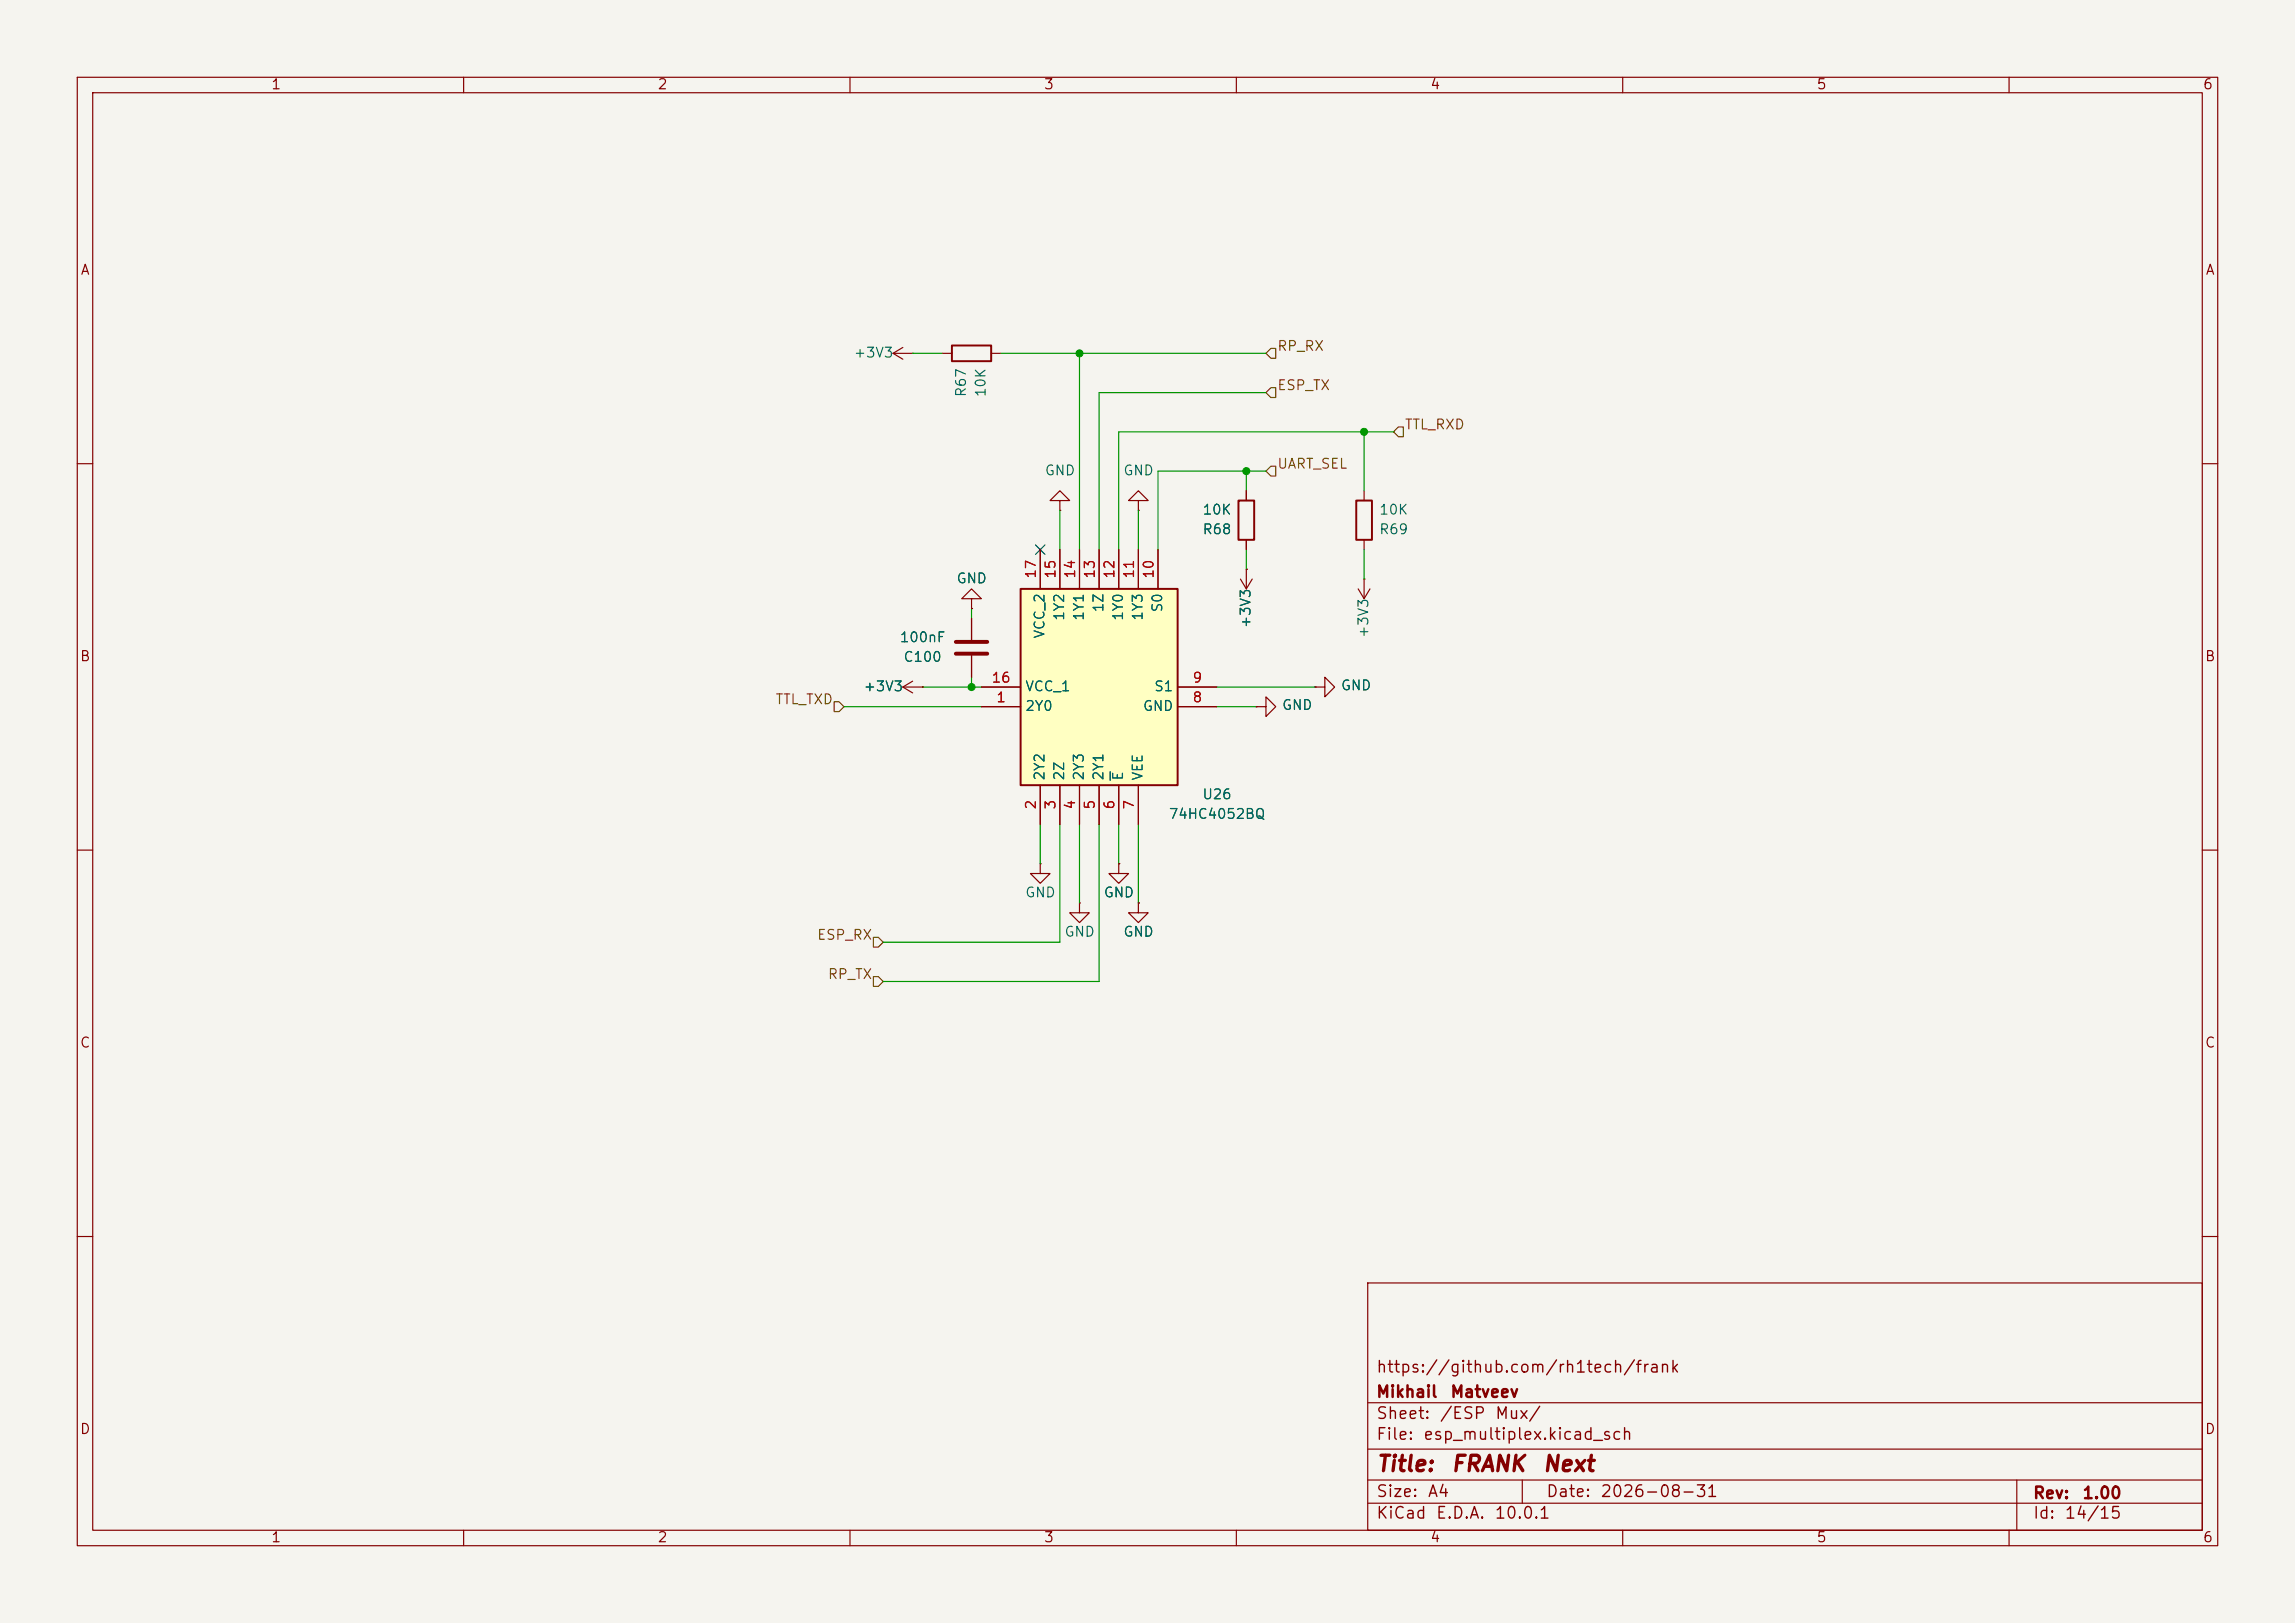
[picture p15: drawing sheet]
(kicad_sch
 (version 20260306)
 (generator "eeschema")
 (generator_version "10.0")
 (paper "A4")
 (title_block
  (title "${NAME}")
  (date "${DATE}")
  (rev "${VERSION}")
  (company "Mikhail Matveev")
  (comment 1 "https://github.com/rh1tech/frank"))
 (lib_symbols
  (symbol "FRANK:+3V3"
   (power global)
   (pin_numbers (hide yes))
   (pin_names
    (offset 0) (hide yes)) (exclude_from_sim no) (in_bom yes) (on_board yes)
   (in_pos_files yes)
   (duplicate_pin_numbers_are_jumpers no)
   (property "Reference" "#PWR" (at 0 -3.81 0) (show_name no) (do_not_autoplace no) (hide yes) (effects (font (size 1.27 1.27))))
   (property "Value" "+3V3" (at 0 3.556 0) (show_name no) (do_not_autoplace no) (effects (font (size 1.27 1.27))))
   (property "Footprint" "" (at 0 0 0) (show_name no) (do_not_autoplace no) (hide yes) (effects (font (size 1.27 1.27))))
   (property "Datasheet" "" (at 0 0 0) (show_name no) (do_not_autoplace no) (hide yes) (effects (font (size 1.27 1.27))))
   (property "Description" "Power symbol creates a global label with name \"+3V3\"" (at 0 0 0) (show_name no) (do_not_autoplace no) (hide yes) (effects (font (size 1.27 1.27))))
   (symbol "+3V3_0_1"
    (polyline (pts (xy -0.762 1.27) (xy 0 2.54)) (stroke (width 0) (type default)) (fill (type none)))
    (polyline (pts (xy 0 2.54) (xy 0.762 1.27)) (stroke (width 0) (type default)) (fill (type none)))
    (polyline (pts (xy 0 0) (xy 0 2.54)) (stroke (width 0) (type default)) (fill (type none))))
   (symbol "+3V3_1_1"
    (pin power_in line (at 0 0 90) (length 0) (name "" (effects (font (size 1.27 1.27)))) (number "1" (effects (font (size 1.27 1.27))))))
   (embedded_fonts no))
  (symbol "FRANK:74HC4052BQ115" (exclude_from_sim no) (in_bom yes) (on_board yes)
   (in_pos_files yes)
   (duplicate_pin_numbers_are_jumpers no)
   (property "Reference" "IC" (at 26.67 17.78 0) (show_name no) (do_not_autoplace no) (effects (font (size 1.27 1.27)) (justify left top)))
   (property "Value" "74HC4052BQ,115" (at 26.67 15.24 0) (show_name no) (do_not_autoplace no) (effects (font (size 1.27 1.27)) (justify left top)))
   (property "Footprint" "FRANK:74HC4052BQ115" (at 26.67 -84.76 0) (show_name no) (do_not_autoplace no) (hide yes) (effects (font (size 1.27 1.27)) (justify left top)))
   (property "Datasheet" "https://assets.nexperia.com/documents/data-sheet/74HC_HCT4052.pdf" (at 26.67 -184.76 0) (show_name no) (do_not_autoplace no) (hide yes) (effects (font (size 1.27 1.27)) (justify left top)))
   (property "Description" "74HC(T)4052 - Dual 4-channel analog multiplexer/demultiplexer@en-us" (at 0 0 0) (show_name no) (do_not_autoplace no) (hide yes) (effects (font (size 1.27 1.27))))
   (property "Height" "1" (at 26.67 -384.76 0) (show_name no) (do_not_autoplace no) (hide yes) (effects (font (size 1.27 1.27)) (justify left top)))
   (property "Mouser Part Number" "771-HC4052BQ115" (at 26.67 -484.76 0) (show_name no) (do_not_autoplace no) (hide yes) (effects (font (size 1.27 1.27)) (justify left top)))
   (property "Mouser Price/Stock" "https://www.mouser.co.uk/ProductDetail/Nexperia/74HC4052BQ115?qs=P62ublwmbi8316l1BJemeA%3D%3D" (at 26.67 -584.76 0) (show_name no) (do_not_autoplace no) (hide yes) (effects (font (size 1.27 1.27)) (justify left top)))
   (property "Manufacturer_Name" "Nexperia" (at 26.67 -684.76 0) (show_name no) (do_not_autoplace no) (hide yes) (effects (font (size 1.27 1.27)) (justify left top)))
   (property "Manufacturer_Part_Number" "74HC4052BQ,115" (at 26.67 -784.76 0) (show_name no) (do_not_autoplace no) (hide yes) (effects (font (size 1.27 1.27)) (justify left top)))
   (symbol "74HC4052BQ115_1_1"
    (rectangle (start 5.08 12.7) (end 25.4 -12.7) (stroke (width 0.254) (type default)) (fill (type background)))
    (pin passive line (at 0 -2.54 0) (length 5.08) (name "2Y0" (effects (font (size 1.27 1.27)))) (number "1" (effects (font (size 1.27 1.27)))))
    (pin passive line (at 7.62 -17.78 90) (length 5.08) (name "2Y2" (effects (font (size 1.27 1.27)))) (number "2" (effects (font (size 1.27 1.27)))))
    (pin passive line (at 10.16 -17.78 90) (length 5.08) (name "2Z" (effects (font (size 1.27 1.27)))) (number "3" (effects (font (size 1.27 1.27)))))
    (pin passive line (at 12.7 -17.78 90) (length 5.08) (name "2Y3" (effects (font (size 1.27 1.27)))) (number "4" (effects (font (size 1.27 1.27)))))
    (pin passive line (at 15.24 -17.78 90) (length 5.08) (name "2Y1" (effects (font (size 1.27 1.27)))) (number "5" (effects (font (size 1.27 1.27)))))
    (pin passive line (at 17.78 -17.78 90) (length 5.08) (name "~{E}" (effects (font (size 1.27 1.27)))) (number "6" (effects (font (size 1.27 1.27)))))
    (pin passive line (at 20.32 -17.78 90) (length 5.08) (name "VEE" (effects (font (size 1.27 1.27)))) (number "7" (effects (font (size 1.27 1.27)))))
    (pin passive line (at 30.48 -2.54 180) (length 5.08) (name "GND" (effects (font (size 1.27 1.27)))) (number "8" (effects (font (size 1.27 1.27)))))
    (pin passive line (at 30.48 0 180) (length 5.08) (name "S1" (effects (font (size 1.27 1.27)))) (number "9" (effects (font (size 1.27 1.27)))))
    (pin passive line (at 22.86 17.78 270) (length 5.08) (name "S0" (effects (font (size 1.27 1.27)))) (number "10" (effects (font (size 1.27 1.27)))))
    (pin passive line (at 20.32 17.78 270) (length 5.08) (name "1Y3" (effects (font (size 1.27 1.27)))) (number "11" (effects (font (size 1.27 1.27)))))
    (pin passive line (at 17.78 17.78 270) (length 5.08) (name "1Y0" (effects (font (size 1.27 1.27)))) (number "12" (effects (font (size 1.27 1.27)))))
    (pin passive line (at 15.24 17.78 270) (length 5.08) (name "1Z" (effects (font (size 1.27 1.27)))) (number "13" (effects (font (size 1.27 1.27)))))
    (pin passive line (at 12.7 17.78 270) (length 5.08) (name "1Y1" (effects (font (size 1.27 1.27)))) (number "14" (effects (font (size 1.27 1.27)))))
    (pin passive line (at 10.16 17.78 270) (length 5.08) (name "1Y2" (effects (font (size 1.27 1.27)))) (number "15" (effects (font (size 1.27 1.27)))))
    (pin passive line (at 0 0 0) (length 5.08) (name "VCC_1" (effects (font (size 1.27 1.27)))) (number "16" (effects (font (size 1.27 1.27)))))
    (pin passive line (at 7.62 17.78 270) (length 5.08) (name "VCC_2" (effects (font (size 1.27 1.27)))) (number "17" (effects (font (size 1.27 1.27))))))
   (embedded_fonts no))
  (symbol "FRANK:C"
   (pin_numbers (hide yes))
   (pin_names
    (offset 0.254)) (exclude_from_sim no) (in_bom yes) (on_board yes)
   (in_pos_files yes)
   (duplicate_pin_numbers_are_jumpers no)
   (property "Reference" "C" (at 0.635 2.54 0) (show_name no) (do_not_autoplace no) (effects (font (size 1.27 1.27)) (justify left)))
   (property "Value" "C" (at 0.635 -2.54 0) (show_name no) (do_not_autoplace no) (effects (font (size 1.27 1.27)) (justify left)))
   (property "Footprint" "" (at 0.9652 -3.81 0) (show_name no) (do_not_autoplace no) (hide yes) (effects (font (size 1.27 1.27))))
   (property "Datasheet" "" (at 0 0 0) (show_name no) (do_not_autoplace no) (hide yes) (effects (font (size 1.27 1.27))))
   (property "Description" "Unpolarized capacitor" (at 0 0 0) (show_name no) (do_not_autoplace no) (hide yes) (effects (font (size 1.27 1.27))))
   (symbol "C_0_1"
    (polyline (pts (xy -2.032 0.762) (xy 2.032 0.762)) (stroke (width 0.508) (type default)) (fill (type none)))
    (polyline (pts (xy -2.032 -0.762) (xy 2.032 -0.762)) (stroke (width 0.508) (type default)) (fill (type none))))
   (symbol "C_1_1"
    (pin passive line (at 0 3.81 270) (length 2.794) (name "" (effects (font (size 1.27 1.27)))) (number "1" (effects (font (size 1.27 1.27)))))
    (pin passive line (at 0 -3.81 90) (length 2.794) (name "" (effects (font (size 1.27 1.27)))) (number "2" (effects (font (size 1.27 1.27))))))
   (embedded_fonts no))
  (symbol "FRANK:GND"
   (power global)
   (pin_numbers (hide yes))
   (pin_names
    (offset 0) (hide yes)) (exclude_from_sim no) (in_bom yes) (on_board yes)
   (in_pos_files yes)
   (duplicate_pin_numbers_are_jumpers no)
   (property "Reference" "#PWR" (at 0 -6.35 0) (show_name no) (do_not_autoplace no) (hide yes) (effects (font (size 1.27 1.27))))
   (property "Value" "GND" (at 0 -3.81 0) (show_name no) (do_not_autoplace no) (effects (font (size 1.27 1.27))))
   (property "Footprint" "" (at 0 0 0) (show_name no) (do_not_autoplace no) (hide yes) (effects (font (size 1.27 1.27))))
   (property "Datasheet" "" (at 0 0 0) (show_name no) (do_not_autoplace no) (hide yes) (effects (font (size 1.27 1.27))))
   (property "Description" "Power symbol creates a global label with name \"GND\" , ground" (at 0 0 0) (show_name no) (do_not_autoplace no) (hide yes) (effects (font (size 1.27 1.27))))
   (symbol "GND_0_1"
    (polyline (pts (xy 0 0) (xy 0 -1.27) (xy 1.27 -1.27) (xy 0 -2.54) (xy -1.27 -1.27) (xy 0 -1.27)) (stroke (width 0) (type default)) (fill (type none))))
   (symbol "GND_1_1"
    (pin power_in line (at 0 0 270) (length 0) (name "" (effects (font (size 1.27 1.27)))) (number "1" (effects (font (size 1.27 1.27))))))
   (embedded_fonts no))
  (symbol "FRANK:R"
   (pin_numbers (hide yes))
   (pin_names
    (offset 0)) (exclude_from_sim no) (in_bom yes) (on_board yes)
   (in_pos_files yes)
   (duplicate_pin_numbers_are_jumpers no)
   (property "Reference" "R" (at 2.032 0 90) (show_name no) (do_not_autoplace no) (effects (font (size 1.27 1.27))))
   (property "Value" "R" (at 0 0 90) (show_name no) (do_not_autoplace no) (effects (font (size 1.27 1.27))))
   (property "Footprint" "" (at -1.778 0 90) (show_name no) (do_not_autoplace no) (hide yes) (effects (font (size 1.27 1.27))))
   (property "Datasheet" "" (at 0 0 0) (show_name no) (do_not_autoplace no) (hide yes) (effects (font (size 1.27 1.27))))
   (property "Description" "Resistor" (at 0 0 0) (show_name no) (do_not_autoplace no) (hide yes) (effects (font (size 1.27 1.27))))
   (symbol "R_0_1"
    (rectangle (start -1.016 -2.54) (end 1.016 2.54) (stroke (width 0.254) (type default)) (fill (type none))))
   (symbol "R_1_1"
    (pin passive line (at 0 3.81 270) (length 1.27) (name "" (effects (font (size 1.27 1.27)))) (number "1" (effects (font (size 1.27 1.27)))))
    (pin passive line (at 0 -3.81 90) (length 1.27) (name "" (effects (font (size 1.27 1.27)))) (number "2" (effects (font (size 1.27 1.27))))))
   (embedded_fonts no)))
 (junction
  (at 176.53 55.88)
  (diameter 0)
  (color 0 0 0 0))
 (junction
  (at 125.73 88.9)
  (diameter 0)
  (color 0 0 0 0))
 (junction
  (at 139.7 45.72)
  (diameter 0)
  (color 0 0 0 0))
 (junction
  (at 161.29 60.96)
  (diameter 0)
  (color 0 0 0 0))
 (no_connect
  (at 134.62 71.12))
 (wire
  (pts (xy 149.86 71.12) (xy 149.86 60.96))
  (stroke (width 0) (type default)))
 (wire
  (pts (xy 137.16 71.12) (xy 137.16 66.04))
  (stroke (width 0) (type default)))
 (wire
  (pts (xy 157.48 88.9) (xy 170.18 88.9))
  (stroke (width 0) (type default)))
 (wire
  (pts (xy 121.92 45.72) (xy 118.11 45.72))
  (stroke (width 0) (type default)))
 (wire
  (pts (xy 142.24 106.68) (xy 142.24 127))
  (stroke (width 0) (type default)))
 (wire
  (pts (xy 142.24 50.8) (xy 163.83 50.8))
  (stroke (width 0) (type default)))
 (wire
  (pts (xy 134.62 106.68) (xy 134.62 111.76))
  (stroke (width 0) (type default)))
 (wire
  (pts (xy 137.16 106.68) (xy 137.16 121.92))
  (stroke (width 0) (type default)))
 (wire
  (pts (xy 144.78 55.88) (xy 176.53 55.88))
  (stroke (width 0) (type default)))
 (wire
  (pts (xy 125.73 80.01) (xy 125.73 78.74))
  (stroke (width 0) (type default)))
 (wire
  (pts (xy 142.24 71.12) (xy 142.24 50.8))
  (stroke (width 0) (type default)))
 (wire
  (pts (xy 157.48 91.44) (xy 162.56 91.44))
  (stroke (width 0) (type default)))
 (wire
  (pts (xy 176.53 63.5) (xy 176.53 55.88))
  (stroke (width 0) (type default)))
 (wire
  (pts (xy 161.29 60.96) (xy 163.83 60.96))
  (stroke (width 0) (type default)))
 (wire
  (pts (xy 144.78 106.68) (xy 144.78 111.76))
  (stroke (width 0) (type default)))
 (wire
  (pts (xy 144.78 71.12) (xy 144.78 55.88))
  (stroke (width 0) (type default)))
 (wire
  (pts (xy 176.53 55.88) (xy 180.34 55.88))
  (stroke (width 0) (type default)))
 (wire
  (pts (xy 125.73 87.63) (xy 125.73 88.9))
  (stroke (width 0) (type default)))
 (wire
  (pts (xy 139.7 106.68) (xy 139.7 116.84))
  (stroke (width 0) (type default)))
 (wire
  (pts (xy 161.29 71.12) (xy 161.29 73.66))
  (stroke (width 0) (type default)))
 (wire
  (pts (xy 161.29 63.5) (xy 161.29 60.96))
  (stroke (width 0) (type default)))
 (wire
  (pts (xy 127 91.44) (xy 109.22 91.44))
  (stroke (width 0) (type default)))
 (wire
  (pts (xy 139.7 45.72) (xy 163.83 45.72))
  (stroke (width 0) (type default)))
 (wire
  (pts (xy 149.86 60.96) (xy 161.29 60.96))
  (stroke (width 0) (type default)))
 (wire
  (pts (xy 147.32 71.12) (xy 147.32 66.04))
  (stroke (width 0) (type default)))
 (wire
  (pts (xy 147.32 106.68) (xy 147.32 116.84))
  (stroke (width 0) (type default)))
 (wire
  (pts (xy 137.16 121.92) (xy 114.3 121.92))
  (stroke (width 0) (type default)))
 (wire
  (pts (xy 129.54 45.72) (xy 139.7 45.72))
  (stroke (width 0) (type default)))
 (wire
  (pts (xy 127 88.9) (xy 125.73 88.9))
  (stroke (width 0) (type default)))
 (wire
  (pts (xy 125.73 88.9) (xy 119.38 88.9))
  (stroke (width 0) (type default)))
 (wire
  (pts (xy 176.53 71.12) (xy 176.53 74.93))
  (stroke (width 0) (type default)))
 (wire
  (pts (xy 139.7 71.12) (xy 139.7 45.72))
  (stroke (width 0) (type default)))
 (wire
  (pts (xy 142.24 127) (xy 114.3 127))
  (stroke (width 0) (type default)))
 (hierarchical_label "TTL_TXD"
  (shape input)
  (at 109.22 91.44 180)
  (effects (font (size 1.27 1.27)) (justify right bottom)))
 (hierarchical_label "ESP_TX"
  (shape input)
  (at 163.83 50.8 0)
  (effects (font (size 1.27 1.27)) (justify left bottom)))
 (hierarchical_label "TTL_RXD"
  (shape input)
  (at 180.34 55.88 0)
  (effects (font (size 1.27 1.27)) (justify left bottom)))
 (hierarchical_label "UART_SEL"
  (shape input)
  (at 163.83 60.96 0)
  (effects (font (size 1.27 1.27)) (justify left bottom)))
 (hierarchical_label "RP_TX"
  (shape input)
  (at 114.3 127 180)
  (effects (font (size 1.27 1.27)) (justify right bottom)))
 (hierarchical_label "RP_RX"
  (shape input)
  (at 163.83 45.72 0)
  (effects (font (size 1.27 1.27)) (justify left bottom)))
 (hierarchical_label "ESP_RX"
  (shape input)
  (at 114.3 121.92 180)
  (effects (font (size 1.27 1.27)) (justify right bottom)))
 (symbol
  (lib_id "FRANK:GND")
  (at 147.32 66.04 180)
  (unit 1)
  (body_style 1)
  (exclude_from_sim no)
  (in_bom yes)
  (on_board yes)
  (in_pos_files yes)
  (dnp no)
  (property "Reference" "#PWR0235" (at 147.32 59.69 0) (hide yes) (show_name no) (do_not_autoplace no) (effects (font (size 1.27 1.27))))
  (property "Value" "GND" (at 147.32 60.96 0) (show_name no) (do_not_autoplace no) (effects (font (size 1.27 1.27))))
  (property "Footprint" "" (at 147.32 66.04 0) (hide yes) (show_name no) (do_not_autoplace no) (effects (font (size 1.27 1.27))))
  (property "Datasheet" "" (at 147.32 66.04 0) (hide yes) (show_name no) (do_not_autoplace no) (effects (font (size 1.27 1.27))))
  (property "Description" "Power symbol creates a global label with name \"GND\" , ground" (at 147.32 66.04 0) (hide yes) (show_name no) (do_not_autoplace no) (effects (font (size 1.27 1.27))))
  (pin "1"))
 (symbol
  (lib_id "FRANK:C")
  (at 125.73 83.82 0)
  (mirror x)
  (unit 1)
  (body_style 1)
  (exclude_from_sim no)
  (in_bom yes)
  (on_board yes)
  (in_pos_files yes)
  (dnp no)
  (property "Reference" "C100" (at 119.38 85.09 0) (show_name no) (do_not_autoplace no) (effects (font (size 1.27 1.27))))
  (property "Value" "100nF" (at 119.38 82.55 0) (show_name no) (do_not_autoplace no) (effects (font (size 1.27 1.27))))
  (property "Footprint" "FRANK:C_0603_1608Metric" (at 125.73 83.82 0) (hide yes) (show_name no) (do_not_autoplace no) (effects (font (size 1.27 1.27))))
  (property "Datasheet" "" (at 125.73 83.82 0) (hide yes) (show_name no) (do_not_autoplace no) (effects (font (size 1.27 1.27))))
  (property "Description" "Unpolarized capacitor" (at 125.73 83.82 0) (hide yes) (show_name no) (do_not_autoplace no) (effects (font (size 1.27 1.27))))
  (pin "1")
  (pin "2"))
 (symbol
  (lib_id "FRANK:GND")
  (at 139.7 116.84 0)
  (unit 1)
  (body_style 1)
  (exclude_from_sim no)
  (in_bom yes)
  (on_board yes)
  (in_pos_files yes)
  (dnp no)
  (property "Reference" "#PWR0232" (at 139.7 110.49 0) (hide yes) (show_name no) (do_not_autoplace no) (effects (font (size 1.27 1.27))))
  (property "Value" "GND" (at 139.7 120.65 0) (show_name no) (do_not_autoplace no) (effects (font (size 1.27 1.27))))
  (property "Footprint" "" (at 139.7 116.84 0) (hide yes) (show_name no) (do_not_autoplace no) (effects (font (size 1.27 1.27))))
  (property "Datasheet" "" (at 139.7 116.84 0) (hide yes) (show_name no) (do_not_autoplace no) (effects (font (size 1.27 1.27))))
  (property "Description" "Power symbol creates a global label with name \"GND\" , ground" (at 139.7 116.84 0) (hide yes) (show_name no) (do_not_autoplace no) (effects (font (size 1.27 1.27))))
  (pin "1"))
 (symbol
  (lib_id "FRANK:GND")
  (at 125.73 78.74 0)
  (mirror x)
  (unit 1)
  (body_style 1)
  (exclude_from_sim no)
  (in_bom yes)
  (on_board yes)
  (in_pos_files yes)
  (dnp no)
  (property "Reference" "#PWR0229" (at 125.73 85.09 0) (hide yes) (show_name no) (do_not_autoplace no) (effects (font (size 1.27 1.27))))
  (property "Value" "GND" (at 125.73 74.93 0) (show_name no) (do_not_autoplace no) (effects (font (size 1.27 1.27))))
  (property "Footprint" "" (at 125.73 78.74 0) (hide yes) (show_name no) (do_not_autoplace no) (effects (font (size 1.27 1.27))))
  (property "Datasheet" "" (at 125.73 78.74 0) (hide yes) (show_name no) (do_not_autoplace no) (effects (font (size 1.27 1.27))))
  (property "Description" "Power symbol creates a global label with name \"GND\" , ground" (at 125.73 78.74 0) (hide yes) (show_name no) (do_not_autoplace no) (effects (font (size 1.27 1.27))))
  (pin "1"))
 (symbol
  (lib_id "FRANK:GND")
  (at 134.62 111.76 0)
  (unit 1)
  (body_style 1)
  (exclude_from_sim no)
  (in_bom yes)
  (on_board yes)
  (in_pos_files yes)
  (dnp no)
  (property "Reference" "#PWR0230" (at 134.62 105.41 0) (hide yes) (show_name no) (do_not_autoplace no) (effects (font (size 1.27 1.27))))
  (property "Value" "GND" (at 134.62 115.57 0) (show_name no) (do_not_autoplace no) (effects (font (size 1.27 1.27))))
  (property "Footprint" "" (at 134.62 111.76 0) (hide yes) (show_name no) (do_not_autoplace no) (effects (font (size 1.27 1.27))))
  (property "Datasheet" "" (at 134.62 111.76 0) (hide yes) (show_name no) (do_not_autoplace no) (effects (font (size 1.27 1.27))))
  (property "Description" "Power symbol creates a global label with name \"GND\" , ground" (at 134.62 111.76 0) (hide yes) (show_name no) (do_not_autoplace no) (effects (font (size 1.27 1.27))))
  (pin "1"))
 (symbol
  (lib_id "FRANK:GND")
  (at 162.56 91.44 90)
  (unit 1)
  (body_style 1)
  (exclude_from_sim no)
  (in_bom yes)
  (on_board yes)
  (in_pos_files yes)
  (dnp no)
  (property "Reference" "#PWR0239" (at 162.56 85.09 0) (hide yes) (show_name no) (do_not_autoplace no) (effects (font (size 1.27 1.27))))
  (property "Value" "GND" (at 165.811 91.313 90) (show_name no) (do_not_autoplace no) (effects (font (size 1.27 1.27)) (justify right)))
  (property "Footprint" "" (at 162.56 91.44 0) (hide yes) (show_name no) (do_not_autoplace no) (effects (font (size 1.27 1.27))))
  (property "Datasheet" "" (at 162.56 91.44 0) (hide yes) (show_name no) (do_not_autoplace no) (effects (font (size 1.27 1.27))))
  (property "Description" "Power symbol creates a global label with name \"GND\" , ground" (at 162.56 91.44 0) (hide yes) (show_name no) (do_not_autoplace no) (effects (font (size 1.27 1.27))))
  (pin "1"))
 (symbol
  (lib_id "FRANK:GND")
  (at 137.16 66.04 180)
  (unit 1)
  (body_style 1)
  (exclude_from_sim no)
  (in_bom yes)
  (on_board yes)
  (in_pos_files yes)
  (dnp no)
  (property "Reference" "#PWR0231" (at 137.16 59.69 0) (hide yes) (show_name no) (do_not_autoplace no) (effects (font (size 1.27 1.27))))
  (property "Value" "GND" (at 137.16 60.96 0) (show_name no) (do_not_autoplace no) (effects (font (size 1.27 1.27))))
  (property "Footprint" "" (at 137.16 66.04 0) (hide yes) (show_name no) (do_not_autoplace no) (effects (font (size 1.27 1.27))))
  (property "Datasheet" "" (at 137.16 66.04 0) (hide yes) (show_name no) (do_not_autoplace no) (effects (font (size 1.27 1.27))))
  (property "Description" "Power symbol creates a global label with name \"GND\" , ground" (at 137.16 66.04 0) (hide yes) (show_name no) (do_not_autoplace no) (effects (font (size 1.27 1.27))))
  (pin "1"))
 (symbol
  (lib_id "FRANK:GND")
  (at 147.32 116.84 0)
  (unit 1)
  (body_style 1)
  (exclude_from_sim no)
  (in_bom yes)
  (on_board yes)
  (in_pos_files yes)
  (dnp no)
  (property "Reference" "#PWR0236" (at 147.32 110.49 0) (hide yes) (show_name no) (do_not_autoplace no) (effects (font (size 1.27 1.27))))
  (property "Value" "GND" (at 147.32 120.65 0) (show_name no) (do_not_autoplace no) (effects (font (size 1.27 1.27))))
  (property "Footprint" "" (at 147.32 116.84 0) (hide yes) (show_name no) (do_not_autoplace no) (effects (font (size 1.27 1.27))))
  (property "Datasheet" "" (at 147.32 116.84 0) (hide yes) (show_name no) (do_not_autoplace no) (effects (font (size 1.27 1.27))))
  (property "Description" "Power symbol creates a global label with name \"GND\" , ground" (at 147.32 116.84 0) (hide yes) (show_name no) (do_not_autoplace no) (effects (font (size 1.27 1.27))))
  (pin "1"))
 (symbol
  (lib_id "FRANK:+3V3")
  (at 161.29 73.66 180)
  (unit 1)
  (body_style 1)
  (exclude_from_sim no)
  (in_bom yes)
  (on_board yes)
  (in_pos_files yes)
  (dnp no)
  (property "Reference" "#PWR0237" (at 161.29 80.01 0) (hide yes) (show_name no) (do_not_autoplace no) (effects (font (size 1.27 1.27))))
  (property "Value" "+3V3" (at 161.29 78.74 90) (show_name no) (do_not_autoplace no) (effects (font (size 1.27 1.27))))
  (property "Footprint" "" (at 161.29 73.66 0) (hide yes) (show_name no) (do_not_autoplace no) (effects (font (size 1.27 1.27))))
  (property "Datasheet" "" (at 161.29 73.66 0) (hide yes) (show_name no) (do_not_autoplace no) (effects (font (size 1.27 1.27))))
  (property "Description" "Power symbol creates a global label with name \"+3V3\"" (at 161.29 73.66 0) (hide yes) (show_name no) (do_not_autoplace no) (effects (font (size 1.27 1.27))))
  (pin "1"))
 (symbol
  (lib_id "FRANK:+3V3")
  (at 118.11 45.72 90)
  (unit 1)
  (body_style 1)
  (exclude_from_sim no)
  (in_bom yes)
  (on_board yes)
  (in_pos_files yes)
  (dnp no)
  (property "Reference" "#PWR0226" (at 111.76 45.72 0) (hide yes) (show_name no) (do_not_autoplace no) (effects (font (size 1.27 1.27))))
  (property "Value" "+3V3" (at 113.03 45.72 90) (show_name no) (do_not_autoplace no) (effects (font (size 1.27 1.27))))
  (property "Footprint" "" (at 118.11 45.72 0) (hide yes) (show_name no) (do_not_autoplace no) (effects (font (size 1.27 1.27))))
  (property "Datasheet" "" (at 118.11 45.72 0) (hide yes) (show_name no) (do_not_autoplace no) (effects (font (size 1.27 1.27))))
  (property "Description" "Power symbol creates a global label with name \"+3V3\"" (at 118.11 45.72 0) (hide yes) (show_name no) (do_not_autoplace no) (effects (font (size 1.27 1.27))))
  (pin "1"))
 (symbol
  (lib_id "FRANK:GND")
  (at 170.18 88.9 90)
  (unit 1)
  (body_style 1)
  (exclude_from_sim no)
  (in_bom yes)
  (on_board yes)
  (in_pos_files yes)
  (dnp no)
  (property "Reference" "#PWR0240" (at 170.18 82.55 0) (hide yes) (show_name no) (do_not_autoplace no) (effects (font (size 1.27 1.27))))
  (property "Value" "GND" (at 173.431 88.773 90) (show_name no) (do_not_autoplace no) (effects (font (size 1.27 1.27)) (justify right)))
  (property "Footprint" "" (at 170.18 88.9 0) (hide yes) (show_name no) (do_not_autoplace no) (effects (font (size 1.27 1.27))))
  (property "Datasheet" "" (at 170.18 88.9 0) (hide yes) (show_name no) (do_not_autoplace no) (effects (font (size 1.27 1.27))))
  (property "Description" "Power symbol creates a global label with name \"GND\" , ground" (at 170.18 88.9 0) (hide yes) (show_name no) (do_not_autoplace no) (effects (font (size 1.27 1.27))))
  (pin "1"))
 (symbol
  (lib_id "FRANK:R")
  (at 176.53 67.31 180)
  (unit 1)
  (body_style 1)
  (exclude_from_sim no)
  (in_bom yes)
  (on_board yes)
  (in_pos_files yes)
  (dnp no)
  (property "Reference" "R69" (at 180.34 68.58 0) (show_name no) (do_not_autoplace no) (effects (font (size 1.27 1.27))))
  (property "Value" "10K" (at 180.34 66.04 0) (show_name no) (do_not_autoplace no) (effects (font (size 1.27 1.27))))
  (property "Footprint" "FRANK:R_0603_1608Metric" (at 176.53 67.31 0) (hide yes) (show_name no) (do_not_autoplace no) (effects (font (size 1.27 1.27))))
  (property "Datasheet" "" (at 176.53 67.31 0) (hide yes) (show_name no) (do_not_autoplace no) (effects (font (size 1.27 1.27))))
  (property "Description" "Resistor" (at 176.53 67.31 0) (hide yes) (show_name no) (do_not_autoplace no) (effects (font (size 1.27 1.27))))
  (pin "1")
  (pin "2"))
 (symbol
  (lib_id "FRANK:R")
  (at 161.29 67.31 180)
  (unit 1)
  (body_style 1)
  (exclude_from_sim no)
  (in_bom yes)
  (on_board yes)
  (in_pos_files yes)
  (dnp no)
  (property "Reference" "R68" (at 157.48 68.58 0) (show_name no) (do_not_autoplace no) (effects (font (size 1.27 1.27))))
  (property "Value" "10K" (at 157.48 66.04 0) (show_name no) (do_not_autoplace no) (effects (font (size 1.27 1.27))))
  (property "Footprint" "FRANK:R_0603_1608Metric" (at 161.29 67.31 0) (hide yes) (show_name no) (do_not_autoplace no) (effects (font (size 1.27 1.27))))
  (property "Datasheet" "" (at 161.29 67.31 0) (hide yes) (show_name no) (do_not_autoplace no) (effects (font (size 1.27 1.27))))
  (property "Description" "Resistor" (at 161.29 67.31 0) (hide yes) (show_name no) (do_not_autoplace no) (effects (font (size 1.27 1.27))))
  (pin "1")
  (pin "2"))
 (symbol
  (lib_id "FRANK:R")
  (at 125.73 45.72 90)
  (unit 1)
  (body_style 1)
  (exclude_from_sim no)
  (in_bom yes)
  (on_board yes)
  (in_pos_files yes)
  (dnp no)
  (property "Reference" "R67" (at 124.46 49.53 0) (show_name no) (do_not_autoplace no) (effects (font (size 1.27 1.27))))
  (property "Value" "10K" (at 127 49.53 0) (show_name no) (do_not_autoplace no) (effects (font (size 1.27 1.27))))
  (property "Footprint" "FRANK:R_0603_1608Metric" (at 125.73 45.72 0) (hide yes) (show_name no) (do_not_autoplace no) (effects (font (size 1.27 1.27))))
  (property "Datasheet" "" (at 125.73 45.72 0) (hide yes) (show_name no) (do_not_autoplace no) (effects (font (size 1.27 1.27))))
  (property "Description" "Resistor" (at 125.73 45.72 0) (hide yes) (show_name no) (do_not_autoplace no) (effects (font (size 1.27 1.27))))
  (pin "1")
  (pin "2"))
 (symbol
  (lib_id "FRANK:74HC4052BQ115")
  (at 127 88.9 0)
  (unit 1)
  (body_style 1)
  (exclude_from_sim no)
  (in_bom yes)
  (on_board yes)
  (in_pos_files yes)
  (dnp no)
  (property "Reference" "U26" (at 157.48 102.87 0) (show_name no) (do_not_autoplace no) (effects (font (size 1.27 1.27))))
  (property "Value" "74HC4052BQ" (at 157.48 105.41 0) (show_name no) (do_not_autoplace no) (effects (font (size 1.27 1.27))))
  (property "Footprint" "FRANK:74HC4052BQ115" (at 127 88.9 0) (hide yes) (show_name no) (do_not_autoplace no) (effects (font (size 1.27 1.27))))
  (property "Datasheet" "https://assets.nexperia.com/documents/data-sheet/74HC_HCT4052.pdf" (at 127 88.9 0) (hide yes) (show_name no) (do_not_autoplace no) (effects (font (size 1.27 1.27))))
  (property "Description" "74HC(T)4052 - Dual 4-channel analog multiplexer/demultiplexer@en-us" (at 127 88.9 0) (hide yes) (show_name no) (do_not_autoplace no) (effects (font (size 1.27 1.27))))
  (property "Height" "1" (at 127 88.9 0) (hide yes) (show_name no) (do_not_autoplace no) (effects (font (size 1.27 1.27))))
  (property "Mouser Part Number" "771-HC4052BQ115" (at 127 88.9 0) (hide yes) (show_name no) (do_not_autoplace no) (effects (font (size 1.27 1.27))))
  (property "Mouser Price/Stock" "https://www.mouser.co.uk/ProductDetail/Nexperia/74HC4052BQ115?qs=P62ublwmbi8316l1BJemeA%3D%3D" (at 127 88.9 0) (hide yes) (show_name no) (do_not_autoplace no) (effects (font (size 1.27 1.27))))
  (property "Manufacturer_Name" "Nexperia" (at 127 88.9 0) (hide yes) (show_name no) (do_not_autoplace no) (effects (font (size 1.27 1.27))))
  (property "Manufacturer_Part_Number" "74HC4052BQ,115" (at 127 88.9 0) (hide yes) (show_name no) (do_not_autoplace no) (effects (font (size 1.27 1.27))))
  (pin "1")
  (pin "2")
  (pin "3")
  (pin "4")
  (pin "5")
  (pin "6")
  (pin "7")
  (pin "8")
  (pin "9")
  (pin "10")
  (pin "11")
  (pin "12")
  (pin "13")
  (pin "14")
  (pin "15")
  (pin "16")
  (pin "17"))
 (symbol
  (lib_id "FRANK:+3V3")
  (at 119.38 88.9 90)
  (unit 1)
  (body_style 1)
  (exclude_from_sim no)
  (in_bom yes)
  (on_board yes)
  (in_pos_files yes)
  (dnp no)
  (property "Reference" "#PWR0228" (at 113.03 88.9 0) (hide yes) (show_name no) (do_not_autoplace no) (effects (font (size 1.27 1.27))))
  (property "Value" "+3V3" (at 114.3 88.9 90) (show_name no) (do_not_autoplace no) (effects (font (size 1.27 1.27))))
  (property "Footprint" "" (at 119.38 88.9 0) (hide yes) (show_name no) (do_not_autoplace no) (effects (font (size 1.27 1.27))))
  (property "Datasheet" "" (at 119.38 88.9 0) (hide yes) (show_name no) (do_not_autoplace no) (effects (font (size 1.27 1.27))))
  (property "Description" "Power symbol creates a global label with name \"+3V3\"" (at 119.38 88.9 0) (hide yes) (show_name no) (do_not_autoplace no) (effects (font (size 1.27 1.27))))
  (pin "1"))
 (symbol
  (lib_id "FRANK:+3V3")
  (at 176.53 74.93 180)
  (unit 1)
  (body_style 1)
  (exclude_from_sim no)
  (in_bom yes)
  (on_board yes)
  (in_pos_files yes)
  (dnp no)
  (property "Reference" "#PWR0241" (at 176.53 81.28 0) (hide yes) (show_name no) (do_not_autoplace no) (effects (font (size 1.27 1.27))))
  (property "Value" "+3V3" (at 176.53 80.01 90) (show_name no) (do_not_autoplace no) (effects (font (size 1.27 1.27))))
  (property "Footprint" "" (at 176.53 74.93 0) (hide yes) (show_name no) (do_not_autoplace no) (effects (font (size 1.27 1.27))))
  (property "Datasheet" "" (at 176.53 74.93 0) (hide yes) (show_name no) (do_not_autoplace no) (effects (font (size 1.27 1.27))))
  (property "Description" "Power symbol creates a global label with name \"+3V3\"" (at 176.53 74.93 0) (hide yes) (show_name no) (do_not_autoplace no) (effects (font (size 1.27 1.27))))
  (pin "1"))
 (symbol
  (lib_id "FRANK:GND")
  (at 144.78 111.76 0)
  (unit 1)
  (body_style 1)
  (exclude_from_sim no)
  (in_bom yes)
  (on_board yes)
  (in_pos_files yes)
  (dnp no)
  (property "Reference" "#PWR0234" (at 144.78 105.41 0) (hide yes) (show_name no) (do_not_autoplace no) (effects (font (size 1.27 1.27))))
  (property "Value" "GND" (at 144.78 115.57 0) (show_name no) (do_not_autoplace no) (effects (font (size 1.27 1.27))))
  (property "Footprint" "" (at 144.78 111.76 0) (hide yes) (show_name no) (do_not_autoplace no) (effects (font (size 1.27 1.27))))
  (property "Datasheet" "" (at 144.78 111.76 0) (hide yes) (show_name no) (do_not_autoplace no) (effects (font (size 1.27 1.27))))
  (property "Description" "Power symbol creates a global label with name \"GND\" , ground" (at 144.78 111.76 0) (hide yes) (show_name no) (do_not_autoplace no) (effects (font (size 1.27 1.27))))
  (pin "1")))
